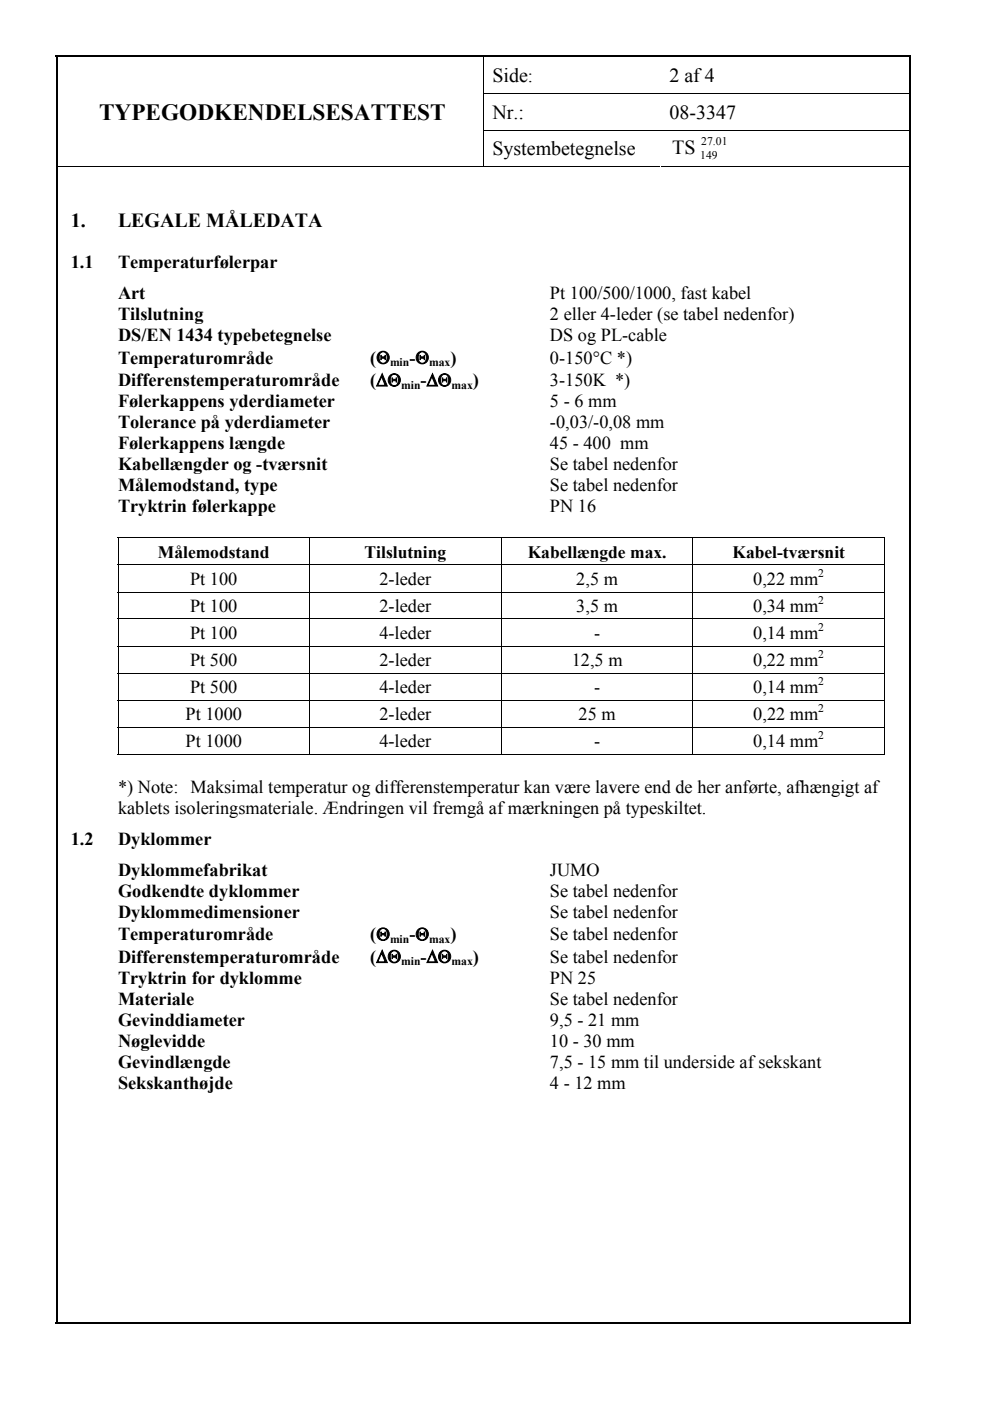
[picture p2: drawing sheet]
<svg xmlns="http://www.w3.org/2000/svg" width="210mm" height="297mm" viewBox="0 0 210 297" stroke-linecap="round" stroke-linejoin="round" font-family="sans-serif">
<defs><g id="words">
<text font-size="4.9" x="21" y="25.4">TYPEGODKENDELSESATTEST</text>
<g font-size="4.2">
<text x="104.4" y="17.3">Side:</text>
<text x="141.9" y="17.3">2 af 4</text>
<text x="104.4" y="25.2">Nr.:</text>
<text x="141.9" y="25.2">08-3347</text>
<text x="104.4" y="32.9">Systembetegnelse</text>
<text x="142.5" y="32.7">TS</text>
<text x="15" y="48.1">1.</text>
<text x="25" y="48.1">LEGALE MÅLEDATA</text>
</g>
<g font-size="3.9">
<text x="15" y="56.9">1.1</text>
<text x="25" y="56.9">Temperaturfølerpar</text>
<text x="25" y="63.4">Art</text>
<text x="116.6" y="63.4">Pt 100/500/1000, fast kabel</text>
<text x="25" y="67.9">Tilslutning</text>
<text x="116.6" y="67.9">2 eller 4-leder (se tabel nedenfor)</text>
<text x="25" y="72.3">DS/EN 1434 typebetegnelse</text>
<text x="25" y="77.1">Temperaturområde</text>
<text x="78.5" y="77.1">(Θ</text>
<text x="86.8" y="77.1">-Θ</text>
<text x="95.5" y="77.1">)</text>
<text x="116.6" y="72.3">DS og PL-cable</text>
<text x="116.6" y="77.1">0-150°C *)</text>
<text x="25" y="81.9">Differenstemperaturområde</text>
<text x="78.5" y="81.9">(∆Θ</text>
<text x="89.2" y="81.9">-∆Θ</text>
<text x="100.3" y="81.9">)</text>
<text x="116.6" y="81.9">3-150K *)</text>
<text x="25" y="86.3">Følerkappens yderdiameter</text>
<text x="116.6" y="86.3">5 - 6 mm</text>
<text x="25" y="90.8">Tolerance på yderdiameter</text>
<text x="25" y="95.2">Følerkappens længde</text>
<text x="116.6" y="90.8">-0,03/-0,08 mm</text>
<text x="116.6" y="95.2">45 - 400 mm</text>
<text x="25" y="99.7">Kabellængder og -tværsnit</text>
<text x="116.6" y="99.7">Se tabel nedenfor</text>
<text x="25" y="104.1">Målemodstand, type</text>
<text x="116.6" y="104.1">Se tabel nedenfor</text>
<text x="25" y="108.6">Tryktrin følerkappe</text>
<text x="116.6" y="108.6">PN 16</text>
<text x="40.3" y="124">Pt 100</text>
<text x="80.4" y="124">2-leder</text>
<text x="122.2" y="124">2,5 m</text>
<text x="159.7" y="124">0,22 mm</text>
<text x="40.3" y="129.7">Pt 100</text>
<text x="80.4" y="129.7">2-leder</text>
<text x="122.2" y="129.7">3,5 m</text>
<text x="159.7" y="129.7">0,34 mm</text>
<text x="40.3" y="135.4">Pt 100</text>
<text x="80.4" y="135.4">4-leder</text>
<text x="125.9" y="135.4">-</text>
<text x="159.7" y="135.4">0,14 mm</text>
<text x="40.3" y="141.2">Pt 500</text>
<text x="80.4" y="141.2">2-leder</text>
<text x="121.2" y="141.2">12,5 m</text>
<text x="159.7" y="141.2">0,22 mm</text>
<text x="40.3" y="146.9">Pt 500</text>
<text x="80.4" y="146.9">4-leder</text>
<text x="125.9" y="146.9">-</text>
<text x="159.7" y="146.9">0,14 mm</text>
<text x="39.3" y="152.7">Pt 1000</text>
<text x="80.4" y="152.7">2-leder</text>
<text x="122.7" y="152.7">25 m</text>
<text x="159.7" y="152.7">0,22 mm</text>
<text x="39.3" y="158.4">Pt 1000</text>
<text x="80.4" y="158.4">4-leder</text>
<text x="125.9" y="158.4">-</text>
<text x="159.7" y="158.4">0,14 mm</text>
<text x="25" y="168">*) Note: Maksimal temperatur og differenstemperatur kan være lavere end de her anførte, afhængigt af</text>
<text x="25" y="172.5">kablets isoleringsmateriale. Ændringen vil fremgå af mærkningen på typeskiltet.</text>
<text x="15" y="179.1">1.2</text>
<text x="25" y="179.1">Dyklommer</text>
<text x="25" y="185.7">Dyklommefabrikat</text>
<text x="116.6" y="185.7">JUMO</text>
<text x="25" y="190.1">Godkendte dyklommer</text>
<text x="116.6" y="190.1">Se tabel nedenfor</text>
<text x="25" y="194.6">Dyklommedimensioner</text>
<text x="116.6" y="194.6">Se tabel nedenfor</text>
<text x="25" y="199.3">Temperaturområde</text>
<text x="78.5" y="199.3">(Θ</text>
<text x="86.8" y="199.3">-Θ</text>
<text x="95.5" y="199.3">)</text>
<text x="116.6" y="199.3">Se tabel nedenfor</text>
<text x="25" y="204.1">Differenstemperaturområde</text>
<text x="25" y="208.6">Tryktrin for dyklomme</text>
<text x="78.5" y="204.1">(∆Θ</text>
<text x="89.2" y="204.1">-∆Θ</text>
<text x="100.3" y="204.1">)</text>
<text x="116.6" y="204.1">Se tabel nedenfor</text>
<text x="116.6" y="208.6">PN 25</text>
<text x="25" y="213">Materiale</text>
<text x="116.6" y="213">Se tabel nedenfor</text>
<text x="25" y="217.5">Gevinddiameter</text>
<text x="25" y="221.9">Nøglevidde</text>
<text x="116.6" y="217.5">9,5 - 21 mm</text>
<text x="116.6" y="221.9">10 - 30 mm</text>
<text x="25" y="226.4">Gevindlængde</text>
<text x="116.6" y="226.4">7,5 - 15 mm til underside af sekskant</text>
<text x="25" y="230.9">Sekskanthøjde</text>
<text x="116.6" y="230.9">4 - 12 mm</text>
</g>
<g font-size="3.7">
<text x="33.5" y="118.2">Målemodstand</text>
<text x="77.3" y="118.2">Tilslutning</text>
<text x="111.9" y="118.2">Kabellængde max.</text>
<text x="155.3" y="118.2">Kabel-tværsnit</text>
</g>
<g font-size="2.5">
<text x="148.5" y="33.8">149</text>
<text x="148.7" y="30.8">27.01</text>
<text x="82.7" y="77.6">min</text>
<text x="91" y="77.6">max</text>
<text x="85.1" y="82.4">min</text>
<text x="95.7" y="82.4">max</text>
<text x="173.5" y="122.2">2</text>
<text x="173.5" y="128">2</text>
<text x="173.5" y="133.7">2</text>
<text x="173.5" y="139.4">2</text>
<text x="173.5" y="145.2">2</text>
<text x="173.5" y="150.9">2</text>
<text x="173.5" y="156.6">2</text>
<text x="82.7" y="199.9">min</text>
<text x="91" y="199.9">max</text>
<text x="85.1" y="204.6">min</text>
<text x="95.7" y="204.6">max</text>
</g>
</g></defs>
<g fill="#000">
<path d="M11.9 11.7h.3v.3h-.3zM192.8 11.7h.4v.3h-.4zM140.2 35.3h.1v.2h-.1zM191.8 35.3h.2v.2h-.2zM24.9 114h.2v.1h-.2zM187.5 114h.1v.1h-.1zM187.5 119.7h.1v.2h-.1zM187.5 125.4h.1v.2h-.1zM187.5 131.1h.1v.2h-.1zM187.5 136.9h.1v.2h-.1zM187.5 142.6h.1v.2h-.1zM187.5 148.4h.1v.1h-.1z"/>
<path d="M187.5 154.1h.1v.2h-.1zM187.5 159.8h.1v.2h-.1zM11.9 280.4h.3v.4h-.3zM192.8 280.4h.4v.4h-.4z"/>
</g>
<path d="M11.9 11.8h181.3M12 12v268.4M193 12v268.4M11.9 280.6h181.3" fill="none" stroke="#000" stroke-width=".34"/>
<g fill="none" stroke="#000" stroke-width=".21">
<path d="M102.4 19.8h90.4M102.5 12v7.7M102.5 19.9v7.6M12.2 35.4h90.2M102.4 27.6h90.4M102.5 27.7v7.8M102.6 35.4h37.3M140.3 35.4h52.5M24.9 114h162.6M24.9 119.8h162.6M25 114.1v5.6M25 119.9v5.5"/>
<path d="M65.6 114.1v5.6M65.6 119.9v5.5M106.3 114.1v5.6M106.3 119.9v5.5M146.9 114.1v5.6M146.9 119.9v5.5M187.5 114.1v5.6M187.5 119.9v5.5M24.9 125.5h162.6M24.9 131.2h162.6M24.9 137h162.6M25 125.6v5.5"/>
<path d="M25 131.3v5.6M25 137.1v5.5M65.6 125.6v5.5M65.6 131.3v5.6M65.6 137.1v5.5M106.3 125.6v5.5M106.3 131.3v5.6M106.3 137.1v5.5M146.9 125.6v5.5M146.9 131.3v5.6M146.9 137.1v5.5M187.5 125.6v5.5"/>
<path d="M187.5 131.3v5.6M187.5 137.1v5.5M24.9 142.7h162.6M24.9 148.4h162.6M24.9 154.2h162.6M24.9 159.9h40.7M25 142.8v5.6M25 148.5v5.6M25 154.3v5.7M65.6 142.8v5.6M65.6 148.5v5.6M65.6 154.3v5.7"/>
<path d="M65.7 159.9h40.5M106.3 142.8v5.6M106.3 148.5v5.6M106.3 154.3v5.7M106.4 159.9h40.4M146.9 142.8v5.6M146.9 148.5v5.6M146.9 154.3v5.7M147 159.9h40.5M187.5 142.8v5.6M187.5 148.5v5.6M187.5 154.3v5.7"/>
</g>
<use href="#words"/>
</svg>
